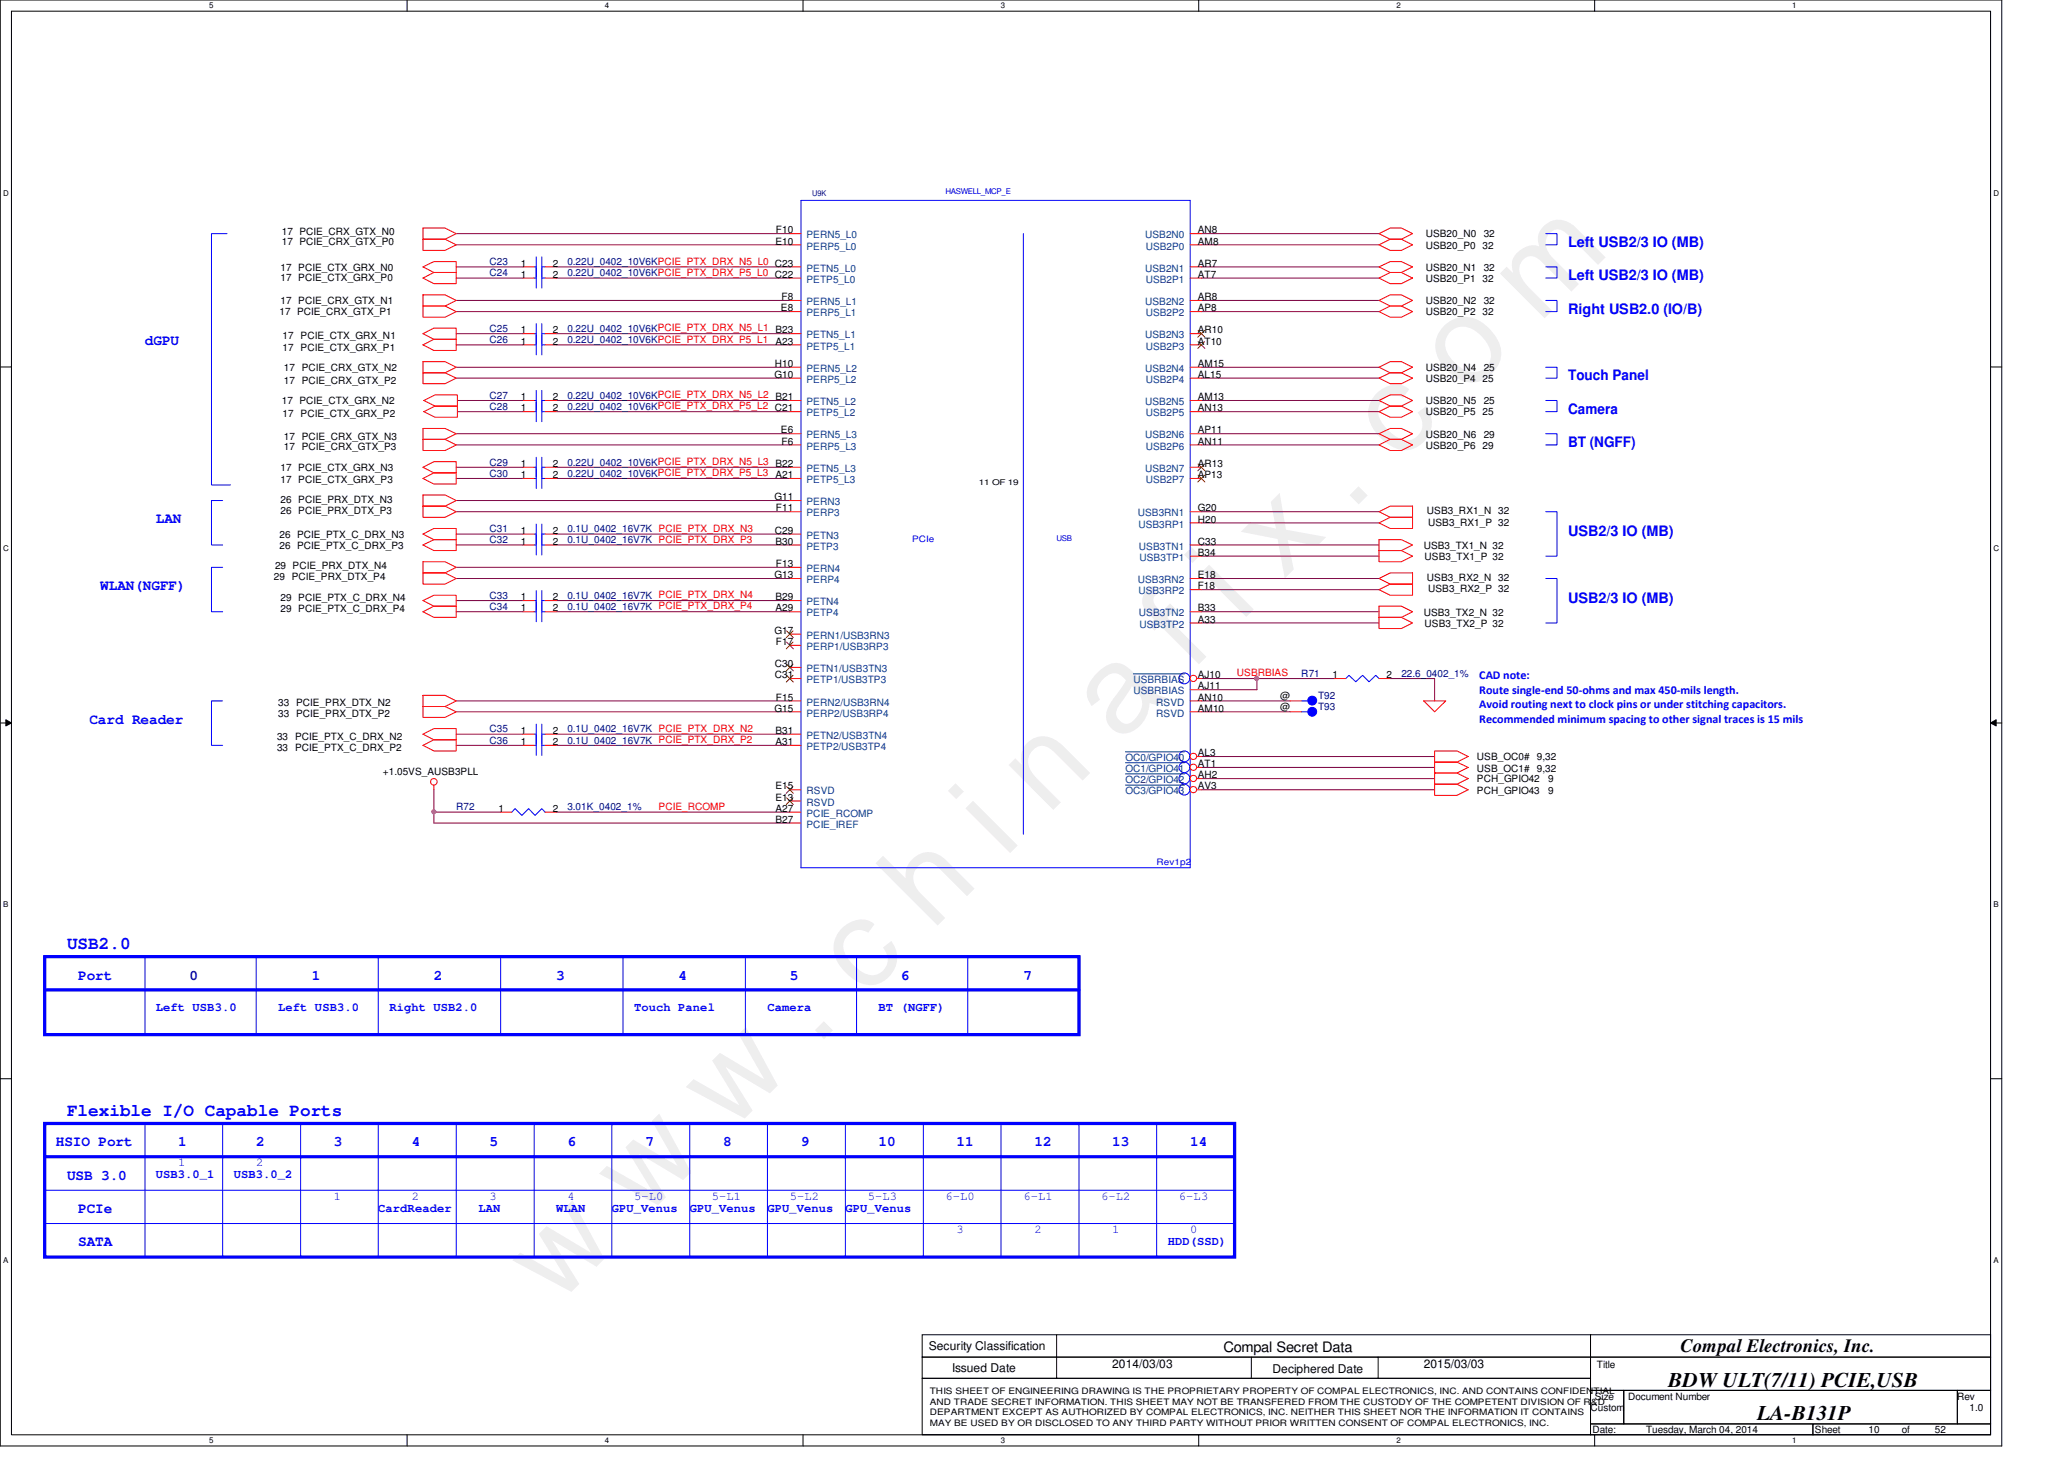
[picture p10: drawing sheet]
<svg xmlns="http://www.w3.org/2000/svg" width="297mm" height="210mm" viewBox="0 0 297 210" stroke-linecap="round" stroke-linejoin="round" font-family="sans-serif">
<defs><g id="words">
<text font-size="17.6" fill="#f0f" x="80.1" y="188" transform="rotate(-45 80.1 188)">w w w . c h i n a f i x . c o m</text>
<g font-size="3">
<text x="240.1" y="199.6">BDW ULT(7/11) PCIE,USB</text>
<text x="252.9" y="204.3">LA-B131P</text>
</g>
<text font-size="2.7" x="241.8" y="194.5">Compal Electronics, Inc.</text>
<g font-size="2.5" fill="#00f">
<text x="9.6" y="136.5">USB2.0</text>
<text x="9.6" y="160.5">Flexible I/O Capable Ports</text>
</g>
<g font-size="2.1" fill="#00f">
<text x="225.7" y="35.5">Left USB2/3 IO (MB)</text>
<text x="225.7" y="40.3">Left USB2/3 IO (MB)</text>
<text x="225.7" y="45.1">Right USB2.0 (IO/B)</text>
<text x="20.9" y="49.7">dGPU</text>
<text x="225.7" y="54.7">Touch Panel</text>
<text x="225.7" y="59.5">Camera</text>
<text x="225.7" y="64.3">BT (NGFF)</text>
<text x="22.4" y="75.3">LAN</text>
<text x="225.7" y="77.1">USB2/3 IO (MB)</text>
<text x="14.4" y="84.9">WLAN(NGFF)</text>
<text x="225.7" y="86.7">USB2/3 IO (MB)</text>
<text x="12.9" y="104.1">Card Reader</text>
<text x="11.3" y="140.9">Port</text>
<text x="44.9" y="140.9">1</text>
<text x="62.4" y="140.9">2</text>
<text x="80" y="140.9">3</text>
<text x="97.7" y="140.9">4</text>
<text x="113.7" y="140.9">5</text>
<text x="129.7" y="140.9">6</text>
<text x="147.3" y="140.9">7</text>
<text x="8" y="164.9">HSIO Port</text>
<text x="25.7" y="164.9">1</text>
<text x="36.9" y="164.9">2</text>
<text x="48" y="164.9">3</text>
<text x="59.3" y="164.9">4</text>
<text x="70.4" y="164.9">5</text>
<text x="81.7" y="164.9">6</text>
<text x="92.9" y="164.9">7</text>
<text x="104.1" y="164.9">8</text>
<text x="115.3" y="164.9">9</text>
<text x="126.5" y="164.9">10</text>
<text x="137.7" y="164.9">11</text>
<text x="148.9" y="164.9">12</text>
<text x="160.1" y="164.9">13</text>
<text x="171.3" y="164.9">14</text>
<text x="9.6" y="169.7">USB 3.0</text>
<text x="11.3" y="179.3">SATA</text>
<text x="11.3" y="174.5">PCIe</text>
</g>
<text font-size="2.1" fill="#0000a0" x="27.3" y="140.9">0</text>
<text font-size="2.1" x="176.1" y="194.4">Compal Secret Data</text>
<g font-size="1.7" fill="#00f">
<text x="212.9" y="97.7">CAD note:</text>
<text x="212.9" y="99.8">Route single-end 50-ohms and max 450-mils length.</text>
<text x="212.9" y="101.9">Avoid routing next to clock pins or under stitching capacitors.</text>
<text x="212.9" y="104">Recommended minimum spacing to other signal traces is 15 mils</text>
<text x="22.4" y="145.5">Left USB3.0</text>
<text x="40" y="145.5">Left USB3.0</text>
<text x="56" y="145.5">Right USB2.0</text>
<text x="91.3" y="145.5">Touch Panel</text>
<text x="110.4" y="145.5">Camera</text>
<text x="126.4" y="145.5">BT (NGFF)</text>
<text x="25.7" y="167.8">1</text>
<text x="36.9" y="167.8">2</text>
<text x="22.4" y="169.5">USB3.0_1</text>
<text x="33.7" y="169.5">USB3.0_2</text>
<text x="48" y="172.6">1</text>
<text x="59.3" y="172.6">2</text>
<text x="70.4" y="172.6">3</text>
<text x="81.7" y="172.6">4</text>
<text x="91.3" y="172.6">5-L0</text>
<text x="102.4" y="172.6">5-L1</text>
<text x="113.7" y="172.6">5-L2</text>
<text x="124.9" y="172.6">5-L3</text>
<text x="136.1" y="172.6">6-L0</text>
<text x="147.3" y="172.6">6-L1</text>
<text x="158.5" y="172.6">6-L2</text>
<text x="169.7" y="172.6">6-L3</text>
<text x="54.4" y="174.3">CardReader</text>
<text x="68.9" y="174.3">LAN</text>
<text x="80" y="174.3">WLAN</text>
<text x="88.1" y="174.3">GPU_Venus</text>
<text x="99.3" y="174.3">GPU_Venus</text>
<text x="110.4" y="174.3">GPU_Venus</text>
<text x="121.7" y="174.3">GPU_Venus</text>
<text x="137.7" y="177.4">3</text>
<text x="148.9" y="177.4">2</text>
<text x="160.1" y="177.4">1</text>
<text x="168.1" y="179.1">HDD(SSD)</text>
<text x="171.3" y="177.4">0</text>
</g>
<g font-size="1.7">
<text x="133.7" y="194.3">Security Classification</text>
<text x="137" y="197.3">Issued Date</text>
<text x="160.1" y="196.9">2014/03/03</text>
<text x="183.1" y="197.5">Deciphered Date</text>
<text x="204.9" y="196.9">2015/03/03</text>
</g>
<g font-size="1.4">
<text x="40.6" y="35.3">17 PCIE_CRX_GTX_P0</text>
<text x="40.6" y="33.9">17 PCIE_CRX_GTX_N0</text>
<text x="111.6" y="35.2">E10</text>
<text x="111.7" y="33.6">F10</text>
<text x="172.4" y="33.6">AN8</text>
<text x="172.4" y="35.2">AM8</text>
<text x="205.2" y="35.8">USB20_P0 32</text>
<text x="205.2" y="34.2">USB20_N0</text>
<text x="213.5" y="34.2">32</text>
<text x="40.4" y="40.4">17 PCIE_CTX_GRX_P0</text>
<text x="40.4" y="39">17 PCIE_CTX_GRX_N0</text>
<text x="75" y="38.4">1</text>
<text x="75" y="40">1</text>
<text x="79.5" y="38.4">2</text>
<text x="79.5" y="40">2</text>
<text x="172.4" y="38.4">AR7</text>
<text x="172.4" y="40">AT7</text>
<text x="205.2" y="39">USB20_N1</text>
<text x="205.2" y="40.6">USB20_P1 32</text>
<text x="213.5" y="39">32</text>
<text x="40.2" y="45.4">17 PCIE_CRX_GTX_P1</text>
<text x="40.4" y="43.8">17 PCIE_CRX_GTX_N1</text>
<text x="75" y="48">1</text>
<text x="79.5" y="48">2</text>
<text x="112.4" y="44.8">E8</text>
<text x="112.5" y="43.2">F8</text>
<text x="172.4" y="43.2">AR8</text>
<text x="172.4" y="48">AR10</text>
<text x="172.4" y="44.8">AP8</text>
<text x="205.2" y="43.8">USB20_N2</text>
<text x="205.2" y="45.4">USB20_P2 32</text>
<text x="213.5" y="43.8">32</text>
<text x="40.7" y="48.7">17 PCIE_CTX_GRX_N1</text>
<text x="40.7" y="50.5">17 PCIE_CTX_GRX_P1</text>
<text x="40.8" y="53.4">17 PCIE_CRX_GTX_N2</text>
<text x="75" y="49.6">1</text>
<text x="79.5" y="49.6">2</text>
<text x="111.5" y="52.8">H10</text>
<text x="111.6" y="49.6">A23</text>
<text x="172.4" y="52.8">AM15</text>
<text x="172.4" y="49.6">AT10</text>
<text x="205.2" y="53.4">USB20_N4</text>
<text x="213.5" y="53.4">25</text>
<text x="40.6" y="58.2">17 PCIE_CTX_GRX_N2</text>
<text x="40.7" y="59.9">17 PCIE_CTX_GRX_P2</text>
<text x="40.8" y="55.3">17 PCIE_CRX_GTX_P2</text>
<text x="75" y="57.6">1</text>
<text x="75" y="59.2">1</text>
<text x="79.5" y="57.6">2</text>
<text x="79.5" y="59.2">2</text>
<text x="111.5" y="54.4">G10</text>
<text x="172.4" y="57.6">AM13</text>
<text x="172.4" y="54.4">AL15</text>
<text x="172.4" y="59.2">AN13</text>
<text x="205.2" y="55">USB20_P4 25</text>
<text x="205.2" y="58.2">USB20_N5</text>
<text x="205.2" y="59.8">USB20_P5 25</text>
<text x="213.5" y="58.2">25</text>
<text x="40.8" y="64.7">17 PCIE_CRX_GTX_P3</text>
<text x="40.8" y="63.3">17 PCIE_CRX_GTX_N3</text>
<text x="112.4" y="62.4">E6</text>
<text x="112.5" y="64">F6</text>
<text x="172.4" y="62.4">AP11</text>
<text x="172.4" y="64">AN11</text>
<text x="205.2" y="64.6">USB20_P6 29</text>
<text x="205.2" y="63">USB20_N6</text>
<text x="213.5" y="63">29</text>
<text x="40.4" y="69.5">17 PCIE_CTX_GRX_P3</text>
<text x="40.4" y="67.8">17 PCIE_CTX_GRX_N3</text>
<text x="75" y="67.2">1</text>
<text x="75" y="68.8">1</text>
<text x="79.5" y="67.2">2</text>
<text x="79.5" y="68.8">2</text>
<text x="111.5" y="72">G11</text>
<text x="111.6" y="68.8">A21</text>
<text x="172.4" y="67.2">AR13</text>
<text x="172.4" y="68.8">AP13</text>
<text x="40.2" y="77.4">26 PCIE_PTX_C_DRX_N3</text>
<text x="40.4" y="72.4">26 PCIE_PRX_DTX_N3</text>
<text x="40.4" y="74">26 PCIE_PRX_DTX_P3</text>
<text x="75" y="76.8">1</text>
<text x="79.5" y="76.8">2</text>
<text x="111.5" y="76.8">C29</text>
<text x="111.7" y="73.6">F11</text>
<text x="172.4" y="73.6">G20</text>
<text x="172.4" y="75.2">H20</text>
<text x="205.4" y="74">USB3_RX1_N 32</text>
<text x="205.5" y="75.6">USB3_RX1_P 32</text>
<text x="39.4" y="83.4">29 PCIE_PRX_DTX_P4</text>
<text x="39.6" y="81.9">29 PCIE_PRX_DTX_N4</text>
<text x="40.2" y="79">26 PCIE_PTX_C_DRX_P3</text>
<text x="75" y="78.4">1</text>
<text x="79.5" y="78.4">2</text>
<text x="111.5" y="83.2">G13</text>
<text x="111.6" y="78.4">B30</text>
<text x="111.7" y="81.6">F13</text>
<text x="172.4" y="83.2">E18</text>
<text x="172.4" y="78.4">C33</text>
<text x="172.4" y="80">B34</text>
<text x="204.9" y="79">USB3_TX1_N 32</text>
<text x="205" y="80.6">USB3_TX1_P 32</text>
<text x="205.4" y="83.6">USB3_RX2_N 32</text>
<text x="40.4" y="86.5">29 PCIE_PTX_C_DRX_N4</text>
<text x="40.4" y="88.1">29 PCIE_PTX_C_DRX_P4</text>
<text x="75" y="88">1</text>
<text x="75" y="86.4">1</text>
<text x="79.5" y="88">2</text>
<text x="79.5" y="86.4">2</text>
<text x="111.6" y="88">A29</text>
<text x="111.6" y="86.4">B29</text>
<text x="172.4" y="84.8">F18</text>
<text x="172.4" y="88">B33</text>
<text x="172.4" y="89.6">A33</text>
<text x="204.9" y="88.6">USB3_TX2_N 32</text>
<text x="205.5" y="85.2">USB3_RX2_P 32</text>
<text x="111.5" y="91.2">G17</text>
<text x="111.5" y="96">C30</text>
<text x="111.7" y="92.8">F17</text>
<text x="205" y="90.2">USB3_TX2_P 32</text>
<text x="40" y="101.5">33 PCIE_PRX_DTX_N2</text>
<text x="111.5" y="97.6">C31</text>
<text x="111.7" y="100.8">F15</text>
<text x="172.4" y="99.2">AJ11</text>
<text x="172.4" y="100.8">AN10</text>
<text x="172.4" y="97.6">AJ10</text>
<text x="184.2" y="100.6">@</text>
<text x="191.8" y="97.6">1</text>
<text x="199.6" y="97.6">2</text>
<text x="39.9" y="106.5">33 PCIE_PTX_C_DRX_N2</text>
<text x="40" y="103.1">33 PCIE_PRX_DTX_P2</text>
<text x="75" y="105.6">1</text>
<text x="75" y="107.2">1</text>
<text x="79.5" y="105.6">2</text>
<text x="79.5" y="107.2">2</text>
<text x="111.5" y="102.4">G15</text>
<text x="111.6" y="105.6">B31</text>
<text x="111.6" y="107.2">A31</text>
<text x="172.4" y="102.4">AM10</text>
<text x="184.2" y="102.2">@</text>
<text x="39.9" y="108.1">33 PCIE_PTX_C_DRX_P2</text>
<text x="55.1" y="111.5">+1.05VS_AUSB3PLL</text>
<text x="111.6" y="113.6">E15</text>
<text x="172.4" y="113.6">AV3</text>
<text x="172.4" y="112">AH2</text>
<text x="172.4" y="110.4">AT1</text>
<text x="172.4" y="108.8">AL3</text>
<text x="212.6" y="109.4">USB_OC0#</text>
<text x="212.6" y="111">USB_OC1#</text>
<text x="212.6" y="112.6">PCH_GPIO42</text>
<text x="221.2" y="109.4">9,32</text>
<text x="221.2" y="111">9,32</text>
<text x="222.8" y="112.6">9</text>
<text x="71.8" y="116.8">1</text>
<text x="79.5" y="116.8">2</text>
<text x="111.6" y="116.8">A27</text>
<text x="111.6" y="118.4">B27</text>
<text x="111.6" y="115.2">E13</text>
<text x="212.6" y="114.2">PCH_GPIO43</text>
<text x="222.8" y="114.2">9</text>
<text x="229.8" y="196.8">Title</text>
<text x="228.9" y="203">Custom</text>
<text x="229.5" y="201.4">Size</text>
<text x="234.3" y="201.4">Document Number</text>
<text x="281.7" y="201.4">Rev</text>
<text x="283.5" y="203">1.0</text>
<text x="229.2" y="206.2">Date:</text>
<text x="236.9" y="206.2">Tuesday, March 04, 2014</text>
<text x="261.2" y="206.2">Sheet</text>
<text x="268.9" y="206.2">10</text>
<text x="273.7" y="206.2">of</text>
<text x="278.5" y="206.2">52</text>
</g>
<g font-size="1.4" fill="#004080">
<text x="116.1" y="35.9">PERP5_L0</text>
<text x="116.1" y="34.3">PERN5_L0</text>
<text x="164.8" y="34.3">USB2N0</text>
<text x="164.9" y="35.9">USB2P0</text>
<text x="116.1" y="40.7">PETP5_L0</text>
<text x="116.1" y="39.1">PETN5_L0</text>
<text x="164.8" y="39.1">USB2N1</text>
<text x="164.9" y="40.7">USB2P1</text>
<text x="116.1" y="43.9">PERN5_L1</text>
<text x="116.1" y="45.5">PERP5_L1</text>
<text x="164.8" y="43.9">USB2N2</text>
<text x="164.9" y="45.5">USB2P2</text>
<text x="116.1" y="53.5">PERN5_L2</text>
<text x="116.1" y="50.3">PETP5_L1</text>
<text x="116.1" y="48.7">PETN5_L1</text>
<text x="164.8" y="48.7">USB2N3</text>
<text x="164.8" y="53.5">USB2N4</text>
<text x="164.9" y="50.3">USB2P3</text>
<text x="116.1" y="59.9">PETP5_L2</text>
<text x="116.1" y="55.1">PERP5_L2</text>
<text x="116.1" y="58.3">PETN5_L2</text>
<text x="164.8" y="58.3">USB2N5</text>
<text x="164.9" y="55.1">USB2P4</text>
<text x="164.9" y="59.9">USB2P5</text>
<text x="116.1" y="64.7">PERP5_L3</text>
<text x="116.1" y="63.1">PERN5_L3</text>
<text x="164.8" y="63.1">USB2N6</text>
<text x="164.9" y="64.7">USB2P6</text>
<text x="116.1" y="67.9">PETN5_L3</text>
<text x="116.1" y="69.5">PETP5_L3</text>
<text x="164.8" y="67.9">USB2N7</text>
<text x="164.9" y="69.5">USB2P7</text>
<text x="116.1" y="74.3">PERP3</text>
<text x="116.1" y="77.5">PETN3</text>
<text x="116.1" y="72.7">PERN3</text>
<text x="163.7" y="74.3">USB3RN1</text>
<text x="163.8" y="75.9">USB3RP1</text>
<text x="116.1" y="79.1">PETP3</text>
<text x="116.1" y="82.3">PERN4</text>
<text x="116.1" y="83.9">PERP4</text>
<text x="163.7" y="83.9">USB3RN2</text>
<text x="163.9" y="79.1">USB3TN1</text>
<text x="164" y="80.7">USB3TP1</text>
<text x="116.1" y="88.7">PETP4</text>
<text x="116.1" y="87.1">PETN4</text>
<text x="163.8" y="85.5">USB3RP2</text>
<text x="163.9" y="88.7">USB3TN2</text>
<text x="116.1" y="93.5">PERP1/USB3RP3</text>
<text x="116.1" y="91.9">PERN1/USB3RN3</text>
<text x="164" y="90.3">USB3TP2</text>
<text x="116.1" y="96.7">PETN1/USB3TN3</text>
<text x="116.1" y="98.3">PETP1/USB3TP3</text>
<text x="116.1" y="101.5">PERN2/USB3RN4</text>
<text x="163.1" y="99.9">USBRBIAS</text>
<text x="163.1" y="98.3">USBRBIAS</text>
<text x="166.4" y="101.5">RSVD</text>
<text x="116.1" y="106.3">PETN2/USB3TN4</text>
<text x="116.1" y="103.1">PERP2/USB3RP4</text>
<text x="116.1" y="107.9">PETP2/USB3TP4</text>
<text x="166.4" y="103.1">RSVD</text>
<text x="162" y="112.7">OC2/GPIO42</text>
<text x="162" y="111.1">OC1/GPIO41</text>
<text x="162" y="109.5">OC0/GPIO40</text>
<text x="116.1" y="117.5">PCIE_RCOMP</text>
<text x="116.1" y="119.1">PCIE_IREF</text>
<text x="116.1" y="114.3">RSVD</text>
<text x="116.1" y="115.9">RSVD</text>
<text x="162" y="114.3">OC3/GPIO43</text>
</g>
<g font-size="1.4" fill="#000080">
<text x="70.4" y="38.2">C23</text>
<text x="70.4" y="39.8">C24</text>
<text x="81.7" y="38.2">0.22U_0402_10V6KPCIE_PTX_DRX_N5_L0 C23</text>
<text x="81.7" y="39.8">0.22U_0402_10V6KPCIE_PTX_DRX_P5_L0 C22</text>
<text x="70.4" y="47.8">C25</text>
<text x="81.7" y="47.8">0.22U_0402_10V6KPCIE_PTX_DRX_N5_L1 B23</text>
<text x="70.4" y="49.4">C26</text>
<text x="81.7" y="49.4">0.22U_0402_10V6KPCIE_PTX_DRX_P5_L1</text>
<text x="70.4" y="57.4">C27</text>
<text x="70.4" y="59">C28</text>
<text x="81.7" y="57.4">0.22U_0402_10V6KPCIE_PTX_DRX_N5_L2 B21</text>
<text x="81.7" y="59">0.22U_0402_10V6KPCIE_PTX_DRX_P5_L2 C21</text>
<text x="70.4" y="67">C29</text>
<text x="70.4" y="68.6">C30</text>
<text x="81.7" y="67">0.22U_0402_10V6KPCIE_PTX_DRX_N5_L3 B22</text>
<text x="81.7" y="68.6">0.22U_0402_10V6KPCIE_PTX_DRX_P5_L3</text>
<text x="70.4" y="76.6">C31</text>
<text x="81.7" y="76.6">0.1U_0402_16V7K PCIE_PTX_DRX_N3</text>
<text x="70.4" y="78.2">C32</text>
<text x="81.7" y="78.2">0.1U_0402_16V7K PCIE_PTX_DRX_P3</text>
<text x="70.4" y="87.8">C34</text>
<text x="70.4" y="86.2">C33</text>
<text x="81.7" y="87.8">0.1U_0402_16V7K PCIE_PTX_DRX_P4</text>
<text x="81.7" y="86.2">0.1U_0402_16V7K PCIE_PTX_DRX_N4</text>
<text x="187.3" y="97.4">R71</text>
<text x="189.7" y="100.6">T92</text>
<text x="201.7" y="97.4">22.6_0402_1%</text>
<text x="70.4" y="105.4">C35</text>
<text x="70.4" y="107">C36</text>
<text x="81.7" y="105.4">0.1U_0402_16V7K PCIE_PTX_DRX_N2</text>
<text x="81.7" y="107">0.1U_0402_16V7K PCIE_PTX_DRX_P2</text>
<text x="189.7" y="102.2">T93</text>
<text x="65.7" y="116.6">R72</text>
<text x="81.7" y="116.6">3.01K_0402_1%</text>
</g>
<g font-size="1.4" fill="#f00">
<text x="178" y="97.3">USBRBIAS</text>
<text x="94.8" y="116.5">PCIE_RCOMP</text>
</g>
<g font-size="1.3" fill="#00f">
<text x="131.3" y="78">PCIe</text>
<text x="166.5" y="124.4">Rev1p2</text>
</g>
<g font-size="1.3">
<text x="133.8" y="200.6">THIS SHEET OF ENGINEERING DRAWING IS THE PROPRIETARY PROPERTY OF COMPAL ELECTRONICS, INC. AND CONTAINS CONFIDENTIAL</text>
<text x="133.8" y="202.1">AND TRADE SECRET INFORMATION. THIS SHEET MAY NOT BE TRANSFERED FROM THE CUSTODY OF THE COMPETENT DIVISION OF R&amp;D</text>
<text x="133.8" y="203.6">DEPARTMENT EXCEPT AS AUTHORIZED BY COMPAL ELECTRONICS, INC. NEITHER THIS SHEET NOR THE INFORMATION IT CONTAINS</text>
<text x="133.8" y="205.1">MAY BE USED BY OR DISCLOSED TO ANY THIRD PARTY WITHOUT PRIOR WRITTEN CONSENT OF COMPAL ELECTRONICS, INC.</text>
</g>
<g font-size="1.1">
<text x="30.1" y="1.1">5</text>
<text x="87" y="1.1">4</text>
<text x="144" y="1.1">3</text>
<text x="201" y="1.1">2</text>
<text x="257.9" y="1.1">1</text>
<text x=".5" y="28.2">D</text>
<text x="286.9" y="28.2">D</text>
<text x="140.9" y="69.8">11 OF 19</text>
<text x=".5" y="79.3">C</text>
<text x="286.9" y="79.3">C</text>
<text x=".5" y="130.6">B</text>
<text x="286.9" y="130.6">B</text>
<text x=".5" y="181.7">A</text>
<text x="286.9" y="181.7">A</text>
<text x="30.1" y="207.6">5</text>
<text x="87" y="207.6">4</text>
<text x="144" y="207.6">3</text>
<text x="201" y="207.6">2</text>
<text x="257.9" y="207.6">1</text>
</g>
<text font-size="1.1" fill="#000080" x="116.9" y="28.2">U9K</text>
<g font-size="1.1" fill="#00f">
<text x="136.1" y="27.9">HASWELL_MCP_E</text>
<text x="152.1" y="77.8">USB</text>
</g>
</g></defs>
<path d="M0 0h288.1v208h-288.1zM1.6 1.6h284.9v204.8h-284.9z" fill="none" stroke="#000" stroke-width=".14"/>
<g fill="#fff">
<path d="M30.1 .2h.6v1.2h-.6z"/>
<path d="M30.1 206.6h.6v1.2h-.6z"/>
</g>
<path d="M58.6 0v1.6M58.6 206.4v1.6" fill="none" stroke="#000" stroke-width=".14"/>
<g fill="#fff">
<path d="M87 .2h.6v1.2h-.6z"/>
<path d="M87 206.6h.6v1.2h-.6z"/>
</g>
<path d="M115.6 0v1.6M115.6 206.4v1.6" fill="none" stroke="#000" stroke-width=".14"/>
<g fill="#fff">
<path d="M144 .2h.6v1.2h-.6z"/>
<path d="M144 206.6h.6v1.2h-.6z"/>
</g>
<path d="M172.5 0v1.6M172.5 206.4v1.6" fill="none" stroke="#000" stroke-width=".14"/>
<g fill="#fff">
<path d="M201 .2h.6v1.2h-.6z"/>
<path d="M201 206.6h.6v1.2h-.6z"/>
</g>
<path d="M229.5 0v1.6M229.5 206.4v1.6" fill="none" stroke="#000" stroke-width=".14"/>
<g fill="#fff">
<path d="M257.9 .2h.6v1.2h-.6z"/>
<path d="M257.9 206.6h.6v1.2h-.6z"/>
<path d="M.5 27.2h.7v1.2h-.7z"/>
<path d="M286.9 27.2h.8v1.2h-.8z"/>
<path d="M.5 78.4h.7v1.1h-.7z"/>
<path d="M286.9 78.4h.8v1.1h-.8z"/>
</g>
<path d="M0 52.8h1.6M286.5 52.8h1.6" fill="none" stroke="#000" stroke-width=".14"/>
<g fill="#fff">
<path d="M.5 129.6h.7v1.2h-.7z"/>
<path d="M286.9 129.6h.7v1.2h-.7z"/>
</g>
<path d="M0 104h1.6M.8 103.5l.8 .5-.8 .4zM286.5 104l.8-.5v.9zM286.5 104h1.6" fill="none" stroke="#000" stroke-width=".14"/>
<path d="M.8 103.5l.8 .5-.8 .4zM286.5 104l.8-.5v.9z" fill="#000"/>
<g fill="#fff">
<path d="M.5 180.8h.7v1.2h-.7z"/>
<path d="M286.9 180.8h.7v1.2h-.7z"/>
</g>
<path d="M0 155.2h1.6M286.5 155.2h1.6" fill="none" stroke="#000" stroke-width=".14"/>
<path d="M62.4 113.6v4.8M80.1 116.8h33.6M172.9 112h33.6M172.9 110.4h33.6M172.9 113.6h33.6" fill="none" stroke="#800040" stroke-width=".14"/>
<circle cx="62.4" cy="116.8" r=".3" fill="#f0f"/>
<circle cx="62.4" cy="116.8" r=".3" fill="none" stroke="#f0f" stroke-width=".14"/>
<g fill="none" stroke="#800040" stroke-width=".14">
<path d="M65.7 33.6h48M65.7 35.2h48M65.7 38.4h9.6M80.1 38.4h33.6M65.7 43.2h48M65.7 44.8h48M65.7 52.8h48M65.7 54.4h48M65.7 40h9.6M65.7 49.6h9.6M65.7 48h9.6M65.8 59.2h9.5"/>
<path d="M65.8 57.6h9.5M80.1 48h33.6M80.1 49.6h33.6M80.1 40h33.6M80.1 57.6h33.6M80.1 59.2h33.6M65.7 72h48M65.7 73.6h48M65.7 62.4h48M65.7 64h48M65.7 68.8h9.6M65.7 67.2h9.6"/>
<path d="M65.7 78.4h9.6M65.7 76.8h9.6M80.1 67.2h33.6M80.1 68.8h33.6M80.1 78.4h33.6M80.1 76.8h33.6M65.7 81.6h48M65.7 83.2h48M65.7 86.4h9.6M65.7 88h9.6M80.1 88h33.6M80.1 86.4h33.6"/>
<path d="M62.4 118.4h51.3M62.4 116.8h9.6M65.7 102.4h48M65.7 100.8h48M65.7 107.2h9.6M65.7 105.6h9.6M80.1 105.6h33.6M80.1 107.2h33.6M172.9 108.8h33.6"/>
</g>
<g fill="none" stroke="#f00" stroke-width=".14">
<path d="M60.9 38.4l1.5-.8h3.3v1.6h-3.3zM60.9 34.4h3.1l1.7 .8-1.7 .8h-3.1zM60.9 32.8h3.1l1.7 .8-1.7 .8h-3.1zM60.9 40l1.5-.8h3.3v1.6h-3.3zM60.9 53.6h3.1l1.7 .8-1.7 .8h-3.1zM60.9 52h3.1l1.7 .8-1.7 .8h-3.1zM60.9 44h3.1l1.7 .8-1.7 .8h-3.1zM60.9 48l1.5-.8h3.3v1.6h-3.3zM60.9 49.6l1.5-.8h3.3v1.6h-3.3zM60.9 42.4h3.1l1.7 .8-1.7 .8h-3.1zM61 59.2l1.6-.8h3.2v1.6h-3.2zM61 57.6l1.6-.8h3.2v1.6h-3.2z"/>
<path d="M60.9 68.8l1.5-.8h3.3v1.6h-3.3zM60.9 67.2l1.5-.8h3.3v1.6h-3.3zM60.9 63.2h3.1l1.7 .8-1.7 .8h-3.1zM60.9 61.6h3.1l1.7 .8-1.7 .8h-3.1zM60.9 76.8l1.5-.8h3.3v1.6h-3.3zM60.9 78.4l1.5-.8h3.3v1.6h-3.3zM60.9 71.2h3.1l1.7 .8-1.7 .8h-3.1zM60.9 72.8h3.1l1.7 .8-1.7 .8h-3.1zM60.9 80.8h3.1l1.7 .8-1.7 .8h-3.1zM60.9 86.4l1.5-.8h3.3v1.6h-3.3zM60.9 82.4h3.1l1.7 .8-1.7 .8h-3.1zM60.9 88l1.5-.8h3.3v1.6h-3.3z"/>
<path d="M60.9 105.6l1.5-.8h3.3v1.6h-3.3zM60.9 100h3.1l1.7 .8-1.7 .8h-3.1zM60.9 107.2l1.5-.8h3.3v1.6h-3.3zM60.9 101.6h3.1l1.7 .8-1.7 .8h-3.1zM62.4 113v.6"/>
<circle cx="62.4" cy="112.5" r=".47"/>
</g>
<g fill="none" stroke="#000" stroke-width=".14">
<path d="M132.7 192h96.2v3.2h-96.2zM132.7 195.2h96.2v3.1h-96.2zM132.7 198.3h96.2v8.1h-96.2zM152.1 192v6.3M180.1 195.2v3.1M198.3 195.2v3.1M228.9 192h57.6v3.2h-57.6zM228.9 195.2h57.6v4.8h-57.6zM228.9 200h4.8v4.9h-4.8zM228.9 204.9h32v1.5h-32zM233.7 200h48v4.9h-48zM260.9 204.9h25.6v1.5h-25.6z"/>
<path d="M281.7 200h4.8v4.9h-4.8z"/>
</g>
<path d="M6.4 137.6h148.9v11.2h-148.9zM6.4 142.4h148.9M6.4 166.4h171.3M6.4 161.6h171.3v19.3h-171.3z" fill="none" stroke="#00f" stroke-width=".47"/>
<g fill="none" stroke="#00f" stroke-width=".14">
<path d="M32.7 33.6h-2.3v36.2h2.8M115.3 28.8h56v96h-56zM147.3 33.6v86.4M32 72h-1.6v6.4h1.6M32 81.6h-1.6v6.4h1.6M32 100.8h-1.6v6.4h1.6M20.9 137.6v11.2M36.9 137.6v11.2M54.4 137.6v11.2M6.4 171.2h171.3M6.4 176h171.3M20.9 161.6v19.3"/>
<path d="M32 161.6v19.3M43.3 161.6v19.3M54.4 161.6v19.3M65.7 161.6v19.3"/>
</g>
<circle cx="62.4" cy="116.8" r=".3" fill="#f0f"/>
<circle cx="62.4" cy="116.8" r=".3" fill="none" stroke="#f0f" stroke-width=".14"/>
<use href="#words"/>
</svg>
